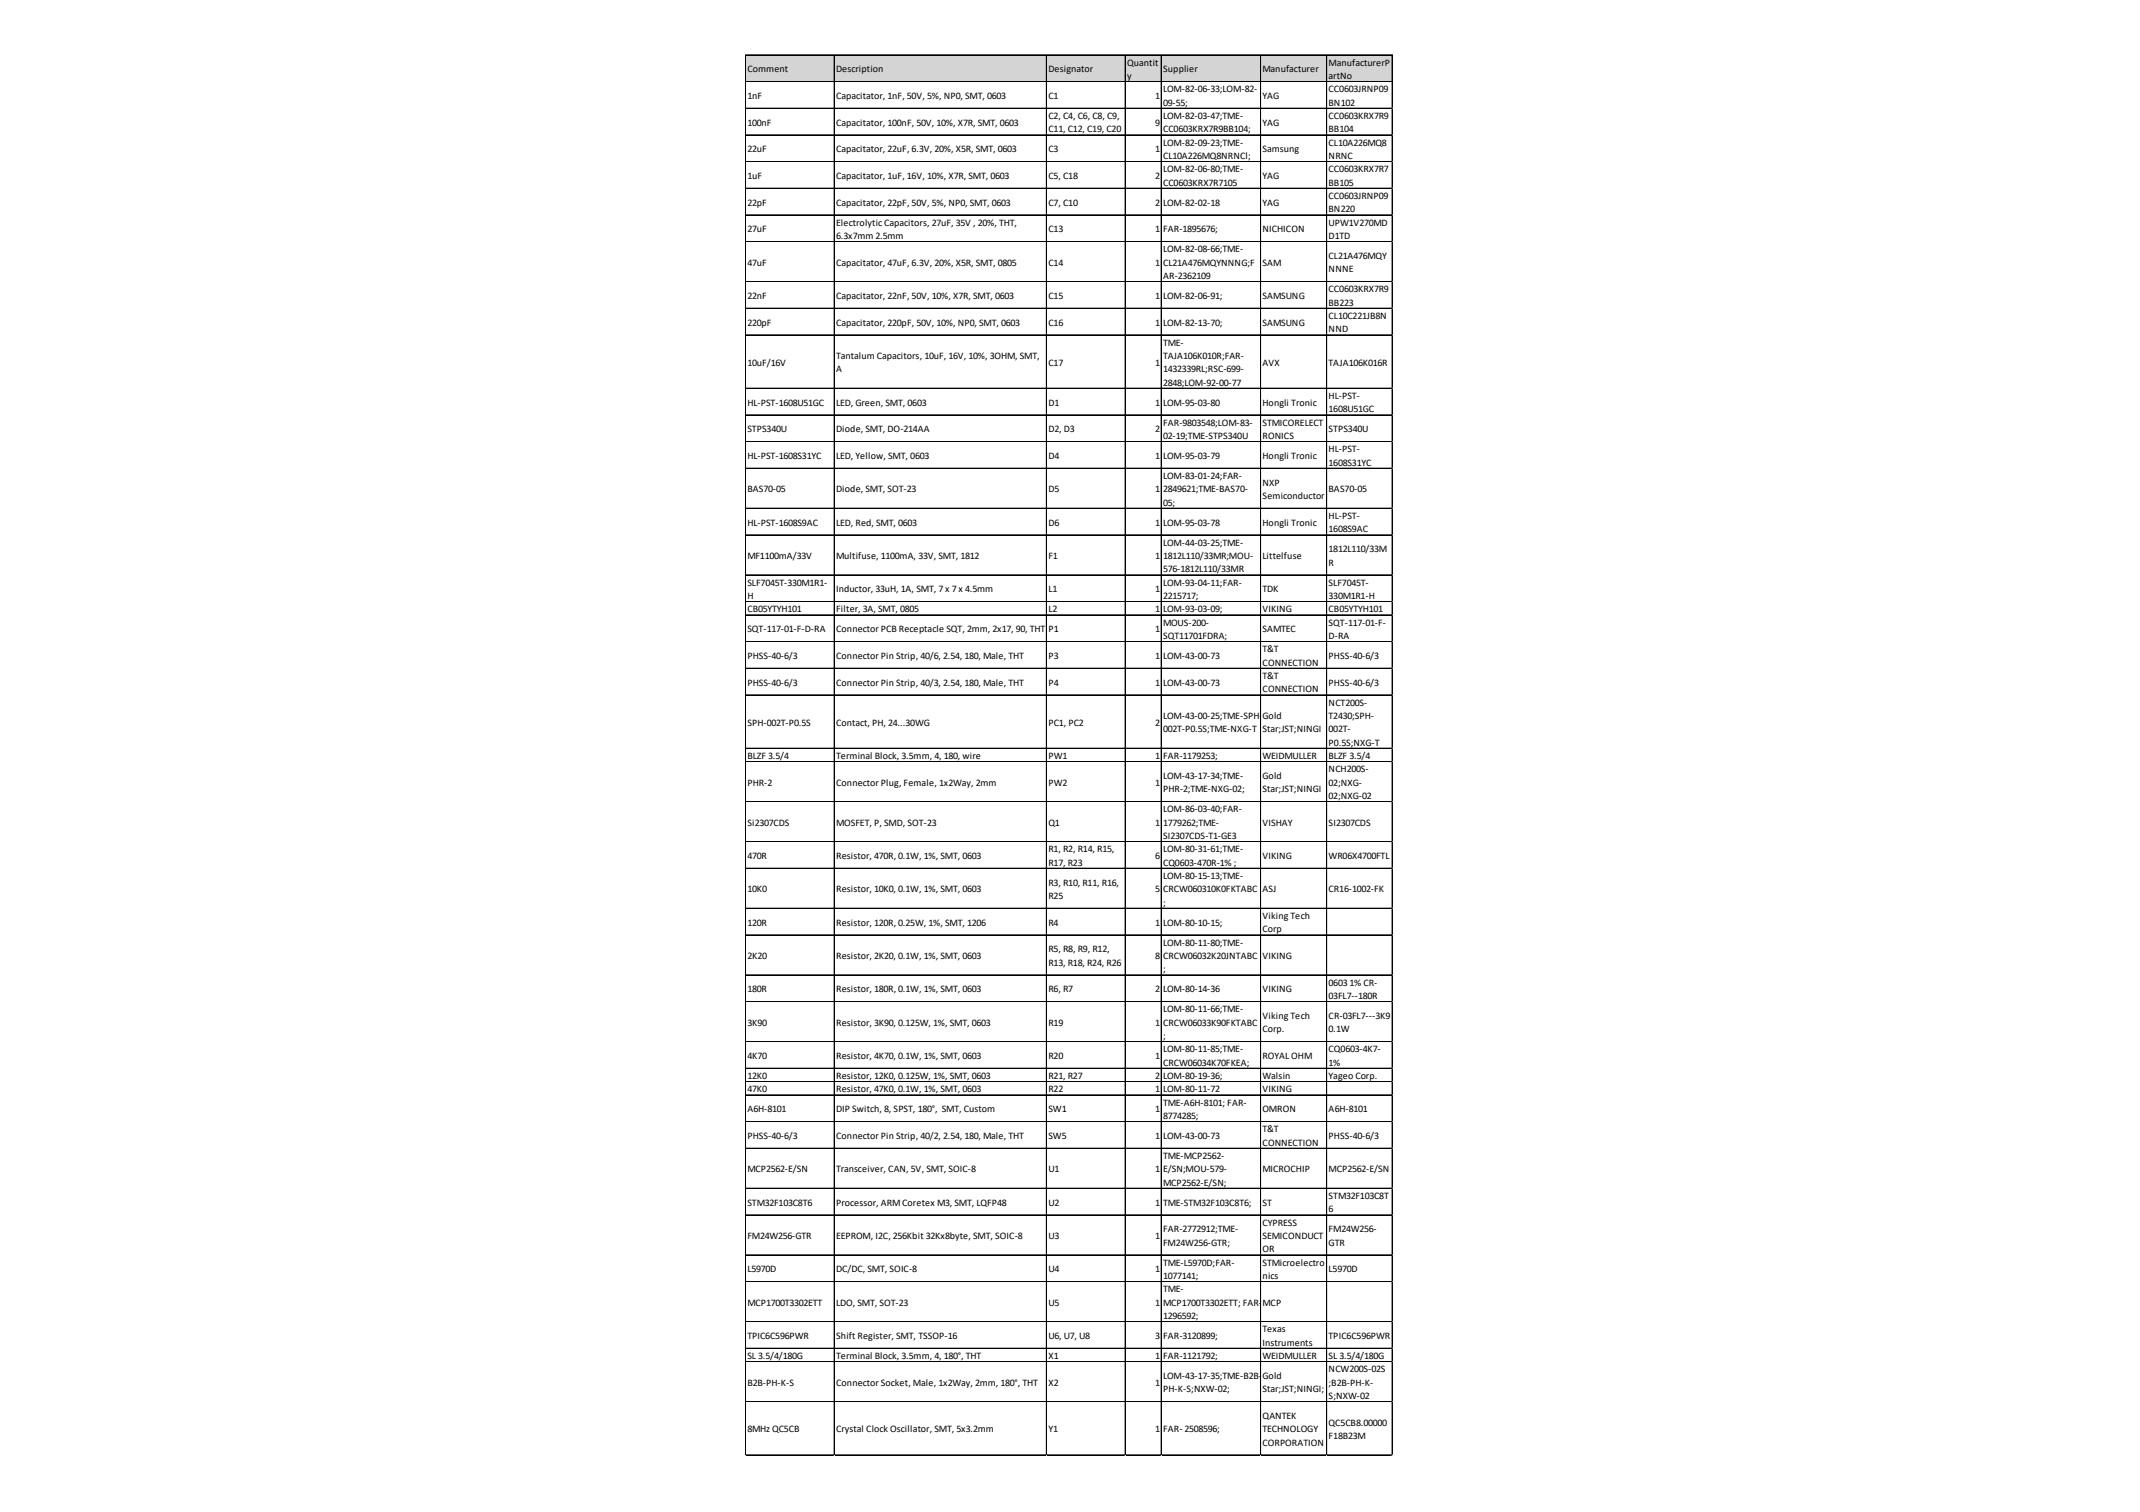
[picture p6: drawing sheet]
<svg xmlns="http://www.w3.org/2000/svg" width="297mm" height="210mm" viewBox="0 0 297 210" stroke-linecap="round" stroke-linejoin="round" font-family="sans-serif">
<defs><g id="words">
<g font-size="1.4">
<text x="103.7" y="10">Comment</text>
<text x="116.1" y="10">Description</text>
<text x="145.5" y="10">Designator</text>
<text x="156.4" y="9.1">Quantit</text>
<text x="156.4" y="11">y</text>
<text x="161.4" y="10">Supplier</text>
<text x="175.3" y="10">Manufacturer</text>
<text x="184.4" y="9.1">ManufacturerP</text>
<text x="184.4" y="11">artNo</text>
<text x="103.7" y="13.7">1nF</text>
<text x="103.7" y="17.4">100nF</text>
<text x="116.1" y="13.7">Capacitator, 1nF, 50V, 5%, NP0, SMT, 0603</text>
<text x="116.1" y="17.4">Capacitator, 100nF, 50V, 10%, X7R, SMT, 0603</text>
<text x="145.5" y="13.7">C1</text>
<text x="145.5" y="16.5">C2, C4, C6, C8, C9,</text>
<text x="160.3" y="13.7">1</text>
<text x="160.3" y="17.4">9</text>
<text x="161.4" y="12.8">LOM-82-06-33;LOM-82-</text>
<text x="161.4" y="14.7">09-55;</text>
<text x="161.4" y="16.5">LOM-82-03-47;TME-</text>
<text x="175.3" y="13.7">YAG</text>
<text x="175.3" y="17.4">YAG</text>
<text x="184.4" y="12.8">CC0603JRNP09</text>
<text x="184.4" y="14.7">BN102</text>
<text x="184.4" y="16.5">CC0603KRX7R9</text>
<text x="103.7" y="21.1">22uF</text>
<text x="116.1" y="21.1">Capacitator, 22uF, 6.3V, 20%, X5R, SMT, 0603</text>
<text x="145.5" y="18.4">C11, C12, C19, C20</text>
<text x="145.5" y="21.1">C3</text>
<text x="160.3" y="21.1">1</text>
<text x="161.4" y="18.4">CC0603KRX7R9BB104;</text>
<text x="161.4" y="20.2">LOM-82-09-23;TME-</text>
<text x="161.4" y="22.1">CL10A226MQ8NRNCl;</text>
<text x="161.4" y="23.9">LOM-82-06-80;TME-</text>
<text x="175.3" y="21.1">Samsung</text>
<text x="184.4" y="18.4">BB104</text>
<text x="184.4" y="20.2">CL10A226MQ8</text>
<text x="184.4" y="22.1">NRNC</text>
<text x="184.4" y="23.9">CC0603KRX7R7</text>
<text x="103.7" y="24.9">1uF</text>
<text x="103.7" y="28.6">22pF</text>
<text x="116.1" y="24.9">Capacitator, 1uF, 16V, 10%, X7R, SMT, 0603</text>
<text x="116.1" y="28.6">Capacitator, 22pF, 50V, 5%, NP0, SMT, 0603</text>
<text x="145.5" y="24.9">C5, C18</text>
<text x="145.5" y="28.6">C7, C10</text>
<text x="160.3" y="24.9">2</text>
<text x="160.3" y="28.6">2</text>
<text x="161.4" y="25.8">CC0603KRX7R7105</text>
<text x="161.4" y="28.6">LOM-82-02-18</text>
<text x="175.3" y="24.9">YAG</text>
<text x="175.3" y="28.6">YAG</text>
<text x="184.4" y="25.8">BB105</text>
<text x="184.4" y="27.6">CC0603JRNP09</text>
<text x="184.4" y="29.5">BN220</text>
<text x="103.7" y="32.3">27uF</text>
<text x="116.1" y="31.3">Electrolytic Capacitors, 27uF, 35V , 20%, THT,</text>
<text x="116.1" y="33.2">6.3x7mm 2.5mm</text>
<text x="145.5" y="32.3">C13</text>
<text x="160.3" y="32.3">1</text>
<text x="161.4" y="32.3">FAR-1895676;</text>
<text x="161.4" y="35">LOM-82-08-66;TME-</text>
<text x="175.3" y="32.3">NICHICON</text>
<text x="184.4" y="31.3">UPW1V270MD</text>
<text x="184.4" y="33.2">D1TD</text>
<text x="184.4" y="36">CL21A476MQY</text>
<text x="103.7" y="36.9">47uF</text>
<text x="103.7" y="41.5">22nF</text>
<text x="116.1" y="36.9">Capacitator, 47uF, 6.3V, 20%, X5R, SMT, 0805</text>
<text x="116.1" y="41.5">Capacitator, 22nF, 50V, 10%, X7R, SMT, 0603</text>
<text x="145.5" y="36.9">C14</text>
<text x="145.5" y="41.5">C15</text>
<text x="160.3" y="36.9">1</text>
<text x="160.3" y="41.5">1</text>
<text x="161.4" y="36.9">CL21A476MQYNNNG;F</text>
<text x="161.4" y="38.7">AR-2362109</text>
<text x="161.4" y="41.5">LOM-82-06-91;</text>
<text x="175.3" y="36.9">SAM</text>
<text x="175.3" y="41.5">SAMSUNG</text>
<text x="184.4" y="37.8">NNNE</text>
<text x="184.4" y="40.6">CC0603KRX7R9</text>
<text x="103.7" y="45.2">220pF</text>
<text x="116.1" y="45.2">Capacitator, 220pF, 50V, 10%, NP0, SMT, 0603</text>
<text x="145.5" y="45.2">C16</text>
<text x="160.3" y="45.2">1</text>
<text x="161.4" y="45.2">LOM-82-13-70;</text>
<text x="161.4" y="48">TME-</text>
<text x="175.3" y="45.2">SAMSUNG</text>
<text x="184.4" y="42.4">BB223</text>
<text x="184.4" y="44.3">CL10C221JB8N</text>
<text x="184.4" y="46.1">NND</text>
<text x="103.7" y="50.8">10uF/16V</text>
<text x="116.1" y="49.8">Tantalum Capacitors, 10uF, 16V, 10%, 3OHM, SMT,</text>
<text x="116.1" y="51.7">A</text>
<text x="145.5" y="50.8">C17</text>
<text x="160.3" y="50.8">1</text>
<text x="161.4" y="49.8">TAJA106K010R;FAR-</text>
<text x="161.4" y="51.7">1432339RL;RSC-699-</text>
<text x="161.4" y="53.5">2848;LOM-92-00-77</text>
<text x="175.3" y="50.8">AVX</text>
<text x="184.4" y="50.8">TAJA106K016R</text>
<text x="103.7" y="56.3">HL-PST-1608U51GC</text>
<text x="116.1" y="56.3">LED, Green, SMT, 0603</text>
<text x="145.5" y="56.3">D1</text>
<text x="160.3" y="56.3">1</text>
<text x="161.4" y="56.3">LOM-95-03-80</text>
<text x="161.4" y="59.1">FAR-9803548;LOM-83-</text>
<text x="175.3" y="56.3">Hongli Tronic</text>
<text x="175.3" y="59.1">STMICORELECT</text>
<text x="184.4" y="55.4">HL-PST-</text>
<text x="184.4" y="57.2">1608U51GC</text>
<text x="103.7" y="60">STPS340U</text>
<text x="103.7" y="63.7">HL-PST-1608S31YC</text>
<text x="116.1" y="60">Diode, SMT, DO-214AA</text>
<text x="116.1" y="63.7">LED, Yellow, SMT, 0603</text>
<text x="145.5" y="60">D2, D3</text>
<text x="145.5" y="63.7">D4</text>
<text x="160.3" y="60">2</text>
<text x="160.3" y="63.7">1</text>
<text x="161.4" y="60.9">02-19;TME-STPS340U</text>
<text x="161.4" y="63.7">LOM-95-03-79</text>
<text x="175.3" y="60.9">RONICS</text>
<text x="175.3" y="63.7">Hongli Tronic</text>
<text x="184.4" y="60">STPS340U</text>
<text x="184.4" y="62.8">HL-PST-</text>
<text x="184.4" y="64.6">1608S31YC</text>
<text x="103.7" y="68.4">BAS70-05</text>
<text x="116.1" y="68.4">Diode, SMT, SOT-23</text>
<text x="145.5" y="68.4">D5</text>
<text x="160.3" y="68.4">1</text>
<text x="161.4" y="66.5">LOM-83-01-24;FAR-</text>
<text x="161.4" y="68.4">2849621;TME-BAS70-</text>
<text x="161.4" y="70.2">05;</text>
<text x="175.3" y="67.4">NXP</text>
<text x="175.3" y="69.3">Semiconductor</text>
<text x="184.4" y="68.4">BAS70-05</text>
<text x="103.7" y="73">HL-PST-1608S9AC</text>
<text x="103.7" y="77.6">MF1100mA/33V</text>
<text x="116.1" y="73">LED, Red, SMT, 0603</text>
<text x="116.1" y="77.6">Multifuse, 1100mA, 33V, SMT, 1812</text>
<text x="145.5" y="73">D6</text>
<text x="145.5" y="77.6">F1</text>
<text x="160.3" y="73">1</text>
<text x="160.3" y="77.6">1</text>
<text x="161.4" y="73">LOM-95-03-78</text>
<text x="161.4" y="75.8">LOM-44-03-25;TME-</text>
<text x="161.4" y="77.6">1812L110/33MR;MOU-</text>
<text x="175.3" y="73">Hongli Tronic</text>
<text x="175.3" y="77.6">Littelfuse</text>
<text x="184.4" y="72.1">HL-PST-</text>
<text x="184.4" y="73.9">1608S9AC</text>
<text x="184.4" y="76.7">1812L110/33M</text>
<text x="103.7" y="81.3">SLF7045T-330M1R1-</text>
<text x="103.7" y="83.2">H</text>
<text x="116.1" y="82.2">Inductor, 33uH, 1A, SMT, 7x 7x 4.5mm</text>
<text x="145.5" y="82.2">L1</text>
<text x="160.3" y="82.2">1</text>
<text x="161.4" y="79.5">576-1812L110/33MR</text>
<text x="161.4" y="81.3">LOM-93-04-11;FAR-</text>
<text x="161.4" y="83.2">2215717;</text>
<text x="175.3" y="82.2">TDK</text>
<text x="184.4" y="78.5">R</text>
<text x="184.4" y="81.3">SLF7045T-</text>
<text x="184.4" y="83.2">330M1R1-H</text>
<text x="103.7" y="85">CB05YTYH101</text>
<text x="103.7" y="87.8">SQT-117-01-F-D-RA</text>
<text x="116.1" y="85">Filter, 3A, SMT, 0805</text>
<text x="116.1" y="87.8">Connector PCB Receptacle SQT, 2mm, 2x17, 90, THT</text>
<text x="145.5" y="85">L2</text>
<text x="145.5" y="87.8">P1</text>
<text x="160.3" y="85">1</text>
<text x="160.3" y="87.8">1</text>
<text x="161.4" y="85">LOM-93-03-09;</text>
<text x="161.4" y="86.9">MOUS-200-</text>
<text x="161.4" y="88.7">SQT11701FDRA;</text>
<text x="175.3" y="85">VIKING</text>
<text x="175.3" y="87.8">SAMTEC</text>
<text x="184.4" y="85">CB05YTYH101</text>
<text x="184.4" y="86.9">SQT-117-01-F-</text>
<text x="184.4" y="88.7">D-RA</text>
<text x="103.7" y="91.5">PHSS-40-6/3</text>
<text x="103.7" y="95.2">PHSS-40-6/3</text>
<text x="116.1" y="91.5">Connector Pin Strip, 40/6, 2.54, 180, Male, THT</text>
<text x="116.1" y="95.2">Connector Pin Strip, 40/3, 2.54, 180, Male, THT</text>
<text x="145.5" y="91.5">P3</text>
<text x="145.5" y="95.2">P4</text>
<text x="160.3" y="91.5">1</text>
<text x="160.3" y="95.2">1</text>
<text x="161.4" y="91.5">LOM-43-00-73</text>
<text x="161.4" y="95.2">LOM-43-00-73</text>
<text x="175.3" y="90.6">T&amp;T</text>
<text x="175.3" y="92.4">CONNECTION</text>
<text x="175.3" y="94.3">T&amp;T</text>
<text x="184.4" y="91.5">PHSS-40-6/3</text>
<text x="184.4" y="95.2">PHSS-40-6/3</text>
<text x="103.7" y="100.7">SPH-002T-P0.5S</text>
<text x="116.1" y="100.7">Contact, PH, 24...30WG</text>
<text x="145.5" y="100.7">PC1, PC2</text>
<text x="160.3" y="100.7">2</text>
<text x="161.4" y="99.8">LOM-43-00-25;TME-SPH-</text>
<text x="161.4" y="101.7">002T-P0.5S;TME-NXG-T</text>
<text x="175.3" y="96.1">CONNECTION</text>
<text x="175.3" y="99.8">Gold</text>
<text x="175.3" y="101.7">Star;JST;NINGI</text>
<text x="184.4" y="98">NCT200S-</text>
<text x="184.4" y="99.8">T2430;SPH-</text>
<text x="184.4" y="101.7">002T-</text>
<text x="103.7" y="105.4">BLZF 3.5/4</text>
<text x="116.1" y="105.4">Terminal Block, 3.5mm, 4, 180, wire</text>
<text x="145.5" y="105.4">PW1</text>
<text x="160.3" y="105.4">1</text>
<text x="161.4" y="105.4">FAR-1179253;</text>
<text x="175.3" y="105.4">WEIDMULLER</text>
<text x="184.4" y="103.5">P0.5S;NXG-T</text>
<text x="184.4" y="105.4">BLZF 3.5/4</text>
<text x="184.4" y="107.2">NCH200S-</text>
<text x="103.7" y="109.1">PHR-2</text>
<text x="116.1" y="109.1">Connector Plug, Female, 1x2Way, 2mm</text>
<text x="145.5" y="109.1">PW2</text>
<text x="160.3" y="109.1">1</text>
<text x="161.4" y="108.1">LOM-43-17-34;TME-</text>
<text x="161.4" y="110">PHR-2;TME-NXG-02;</text>
<text x="161.4" y="112.8">LOM-86-03-40;FAR-</text>
<text x="175.3" y="108.1">Gold</text>
<text x="175.3" y="110">Star;JST;NINGI</text>
<text x="184.4" y="109.1">02;NXG-</text>
<text x="184.4" y="110.9">02;NXG-02</text>
<text x="103.7" y="114.6">Si2307CDS</text>
<text x="103.7" y="119.3">470R</text>
<text x="116.1" y="114.6">MOSFET, P, SMD, SOT-23</text>
<text x="116.1" y="119.3">Resistor, 470R, 0.1W, 1%, SMT, 0603</text>
<text x="145.5" y="114.6">Q1</text>
<text x="145.5" y="118.3">R1, R2, R14, R15,</text>
<text x="160.3" y="114.6">1</text>
<text x="160.3" y="119.3">6</text>
<text x="161.4" y="114.6">1779262;TME-</text>
<text x="161.4" y="116.5">SI2307CDS-T1-GE3</text>
<text x="161.4" y="118.3">LOM-80-31-61;TME-</text>
<text x="175.3" y="114.6">VISHAY</text>
<text x="175.3" y="119.3">VIKING</text>
<text x="184.4" y="114.6">SI2307CDS</text>
<text x="184.4" y="119.3">WR06X4700FTL</text>
<text x="103.7" y="123.9">10K0</text>
<text x="116.1" y="123.9">Resistor, 10K0, 0.1W, 1%, SMT, 0603</text>
<text x="145.5" y="120.2">R17, R23</text>
<text x="145.5" y="123">R3, R10, R11, R16,</text>
<text x="145.5" y="124.8">R25</text>
<text x="160.3" y="123.9">5</text>
<text x="161.4" y="120.2">CQ0603-470R-1% ;</text>
<text x="161.4" y="122">LOM-80-15-13;TME-</text>
<text x="161.4" y="123.9">CRCW060310K0FKTABC</text>
<text x="161.4" y="125.7">;</text>
<text x="175.3" y="123.9">ASJ</text>
<text x="184.4" y="123.9">CR16-1002-FK</text>
<text x="103.7" y="128.5">120R</text>
<text x="116.1" y="128.5">Resistor, 120R, 0.25W, 1%, SMT, 1206</text>
<text x="145.5" y="128.5">R4</text>
<text x="160.3" y="128.5">1</text>
<text x="161.4" y="128.5">LOM-80-10-15;</text>
<text x="161.4" y="131.3">LOM-80-11-80;TME-</text>
<text x="175.3" y="127.6">Viking Tech</text>
<text x="175.3" y="129.4">Corp</text>
<text x="103.7" y="133.1">2K20</text>
<text x="103.7" y="137.8">180R</text>
<text x="116.1" y="133.1">Resistor, 2K20, 0.1W, 1%, SMT, 0603</text>
<text x="116.1" y="137.8">Resistor, 180R, 0.1W, 1%, SMT, 0603</text>
<text x="145.5" y="132.2">R5, R8, R9, R12,</text>
<text x="145.5" y="134.1">R13, R18, R24, R26</text>
<text x="145.5" y="137.8">R6, R7</text>
<text x="160.3" y="133.1">8</text>
<text x="160.3" y="137.8">2</text>
<text x="161.4" y="133.1">CRCW06032K20JNTABC</text>
<text x="161.4" y="135">;</text>
<text x="161.4" y="137.8">LOM-80-14-36</text>
<text x="175.3" y="133.1">VIKING</text>
<text x="175.3" y="137.8">VIKING</text>
<text x="184.4" y="136.8">06031% CR-</text>
<text x="103.7" y="142.4">3K90</text>
<text x="116.1" y="142.4">Resistor, 3K90, 0.125W, 1%, SMT, 0603</text>
<text x="145.5" y="142.4">R19</text>
<text x="160.3" y="142.4">1</text>
<text x="161.4" y="140.5">LOM-80-11-66;TME-</text>
<text x="161.4" y="142.4">CRCW06033K90FKTABC</text>
<text x="175.3" y="141.5">Viking Tech</text>
<text x="175.3" y="143.3">Corp.</text>
<text x="184.4" y="138.7">03FL7--180R</text>
<text x="184.4" y="141.5">CR-03FL7---3K9</text>
<text x="184.4" y="143.3">0.1W</text>
<text x="103.7" y="147">4K70</text>
<text x="103.7" y="149.8">12K0</text>
<text x="116.1" y="147">Resistor, 4K70, 0.1W, 1%, SMT, 0603</text>
<text x="116.1" y="149.8">Resistor, 12K0, 0.125W, 1%, SMT, 0603</text>
<text x="145.5" y="147">R20</text>
<text x="145.5" y="149.8">R21, R27</text>
<text x="160.3" y="147">1</text>
<text x="160.3" y="149.8">2</text>
<text x="161.4" y="144.2">;</text>
<text x="161.4" y="146.1">LOM-80-11-85;TME-</text>
<text x="161.4" y="147.9">CRCW06034K70FKEA;</text>
<text x="161.4" y="149.8">LOM-80-19-36;</text>
<text x="175.3" y="147">ROYAL OHM</text>
<text x="175.3" y="149.8">Walsin</text>
<text x="184.4" y="146.1">CQ0603-4K7-</text>
<text x="184.4" y="147.9">1%</text>
<text x="184.4" y="149.8">Yageo Corp.</text>
<text x="103.7" y="151.6">47K0</text>
<text x="103.7" y="154.4">A6H-8101</text>
<text x="116.1" y="151.6">Resistor, 47K0, 0.1W, 1%, SMT, 0603</text>
<text x="116.1" y="154.4">DIP Switch, 8, SPST, 180°, SMT, Custom</text>
<text x="145.5" y="151.6">R22</text>
<text x="145.5" y="154.4">SW1</text>
<text x="160.3" y="151.6">1</text>
<text x="160.3" y="154.4">1</text>
<text x="161.4" y="151.6">LOM-80-11-72</text>
<text x="161.4" y="153.5">TME-A6H-8101; FAR-</text>
<text x="161.4" y="155.3">8774285;</text>
<text x="175.3" y="151.6">VIKING</text>
<text x="175.3" y="154.4">OMRON</text>
<text x="184.4" y="154.4">A6H-8101</text>
<text x="103.7" y="158.1">PHSS-40-6/3</text>
<text x="116.1" y="158.1">Connector Pin Strip, 40/2, 2.54, 180, Male, THT</text>
<text x="145.5" y="158.1">SW5</text>
<text x="160.3" y="158.1">1</text>
<text x="161.4" y="158.1">LOM-43-00-73</text>
<text x="161.4" y="160.9">TME-MCP2562-</text>
<text x="175.3" y="157.2">T&amp;T</text>
<text x="175.3" y="159.1">CONNECTION</text>
<text x="184.4" y="158.1">PHSS-40-6/3</text>
<text x="103.7" y="162.8">MCP2562-E/SN</text>
<text x="103.7" y="167.4">STM32F103C8T6</text>
<text x="116.1" y="162.8">Transceiver, CAN, 5V, SMT, SOIC-8</text>
<text x="116.1" y="167.4">Processor, ARMCoretex M3, SMT, LQFP48</text>
<text x="145.5" y="162.8">U1</text>
<text x="145.5" y="167.4">U2</text>
<text x="160.3" y="162.8">1</text>
<text x="160.3" y="167.4">1</text>
<text x="161.4" y="162.8">E/SN;MOU-579-</text>
<text x="161.4" y="164.6">MCP2562-E/SN;</text>
<text x="161.4" y="167.4">TME-STM32F103C8T6;</text>
<text x="175.3" y="162.8">MICROCHIP</text>
<text x="175.3" y="167.4">ST</text>
<text x="184.4" y="162.8">MCP2562-E/SN</text>
<text x="184.4" y="166.5">STM32F103C8T</text>
<text x="103.7" y="172">FM24W256-GTR</text>
<text x="116.1" y="172">EEPROM, I2C, 256Kbit 32Kx8byte, SMT, SOIC-8</text>
<text x="145.5" y="172">U3</text>
<text x="160.3" y="172">1</text>
<text x="161.4" y="171.1">FAR-2772912;TME-</text>
<text x="161.4" y="172.9">FM24W256-GTR;</text>
<text x="175.3" y="170.2">CYPRESS</text>
<text x="175.3" y="172">SEMICONDUCT</text>
<text x="175.3" y="173.9">OR</text>
<text x="184.4" y="168.3">6</text>
<text x="184.4" y="171.1">FM24W256-</text>
<text x="184.4" y="172.9">GTR</text>
<text x="103.7" y="176.6">L5970D</text>
<text x="116.1" y="176.6">DC/DC, SMT, SOIC-8</text>
<text x="145.5" y="176.6">U4</text>
<text x="160.3" y="176.6">1</text>
<text x="161.4" y="175.7">TME-L5970D;FAR-</text>
<text x="161.4" y="177.6">1077141;</text>
<text x="161.4" y="179.4">TME-</text>
<text x="175.3" y="175.7">STMicroelectro</text>
<text x="175.3" y="177.6">nics</text>
<text x="184.4" y="176.6">L5970D</text>
<text x="103.7" y="181.3">MCP1700T3302ETT</text>
<text x="103.7" y="185.9">TPIC6C596PWR</text>
<text x="116.1" y="181.3">LDO, SMT, SOT-23</text>
<text x="116.1" y="185.9">Shift Register, SMT, TSSOP-16</text>
<text x="145.5" y="181.3">U5</text>
<text x="145.5" y="185.9">U6, U7, U8</text>
<text x="160.3" y="181.3">1</text>
<text x="160.3" y="185.9">3</text>
<text x="161.4" y="181.3">MCP1700T3302ETT; FAR-</text>
<text x="161.4" y="183.1">1296592;</text>
<text x="161.4" y="185.9">FAR-3120899;</text>
<text x="175.3" y="181.3">MCP</text>
<text x="175.3" y="185">Texas</text>
<text x="184.4" y="185.9">TPIC6C596PWR</text>
<text x="103.7" y="188.7">SL 3.5/4/180G</text>
<text x="116.1" y="188.7">Terminal Block, 3.5mm, 4, 180°, THT</text>
<text x="145.5" y="188.7">X1</text>
<text x="160.3" y="188.7">1</text>
<text x="161.4" y="188.7">FAR-1121792;</text>
<text x="161.4" y="191.4">LOM-43-17-35;TME-B2B-</text>
<text x="175.3" y="186.8">Instruments</text>
<text x="175.3" y="188.7">WEIDMULLER</text>
<text x="175.3" y="191.4">Gold</text>
<text x="184.4" y="188.7">SL 3.5/4/180G</text>
<text x="184.4" y="190.5">NCW200S-02S</text>
<text x="103.7" y="192.4">B2B-PH-K-S</text>
<text x="116.1" y="192.4">Connector Socket, Male, 1x2Way, 2mm, 180°, THT</text>
<text x="145.5" y="192.4">X2</text>
<text x="160.3" y="192.4">1</text>
<text x="161.4" y="193.3">PH-K-S;NXW-02;</text>
<text x="175.3" y="193.3">Star;JST;NINGI;</text>
<text x="175.3" y="197">QANTEK</text>
<text x="184.4" y="192.4">;B2B-PH-K-</text>
<text x="184.4" y="194.2">S;NXW-02</text>
<text x="184.4" y="197.9">QC5CB8.00000</text>
<text x="103.7" y="198.8">8MHz QC5CB</text>
<text x="116.1" y="198.8">Crystal Clock Oscillator, SMT, 5x3.2mm</text>
<text x="145.5" y="198.8">Y1</text>
<text x="160.3" y="198.8">1</text>
<text x="161.4" y="198.8">FAR- 2508596;</text>
<text x="175.3" y="198.8">TECHNOLOGY</text>
<text x="175.3" y="200.7">CORPORATION</text>
<text x="184.4" y="199.8">F18B23M</text>
</g>
</g></defs>
<path d="M103.5 7.7h89.9v3.7h-89.9z" fill="#d4d4d4"/>
<g fill="none" stroke="#000" stroke-width=".14">
<path d="M103.5 7.6v194.5M103.6 7.6h89.7M103.6 7.7h89.7M103.6 11.3h89.7M103.6 11.4h89.7M103.6 15h89.7M103.6 15.1h89.7M103.6 18.7h89.7M103.6 18.8h89.7M115.8 7.7v194.4M145.2 7.7v194.4M145.3 7.7v194.4"/>
<path d="M156.2 7.7v194.4M161.2 7.7v194.4M175 7.7v194.4M184.1 7.7v194.4M184.2 7.7v194.4M193.2 7.7v194.4M193.3 7.7v194.4M103.6 22.4h89.7M103.6 22.5h89.7M103.6 26.1h89.7M103.6 26.2h89.7M103.6 29.8h89.7"/>
<path d="M103.6 29.9h89.7M103.6 33.5h89.7M103.6 33.6h89.7M103.6 39.1h89.7M103.6 42.8h89.7M103.6 46.5h89.7M103.6 53.9h89.7M103.6 57.6h89.7M103.6 61.3h89.7M103.6 65h89.7M103.6 70.5h89.7M103.6 70.6h89.7"/>
<path d="M103.6 74.2h89.7M103.6 74.3h89.7M103.6 79.8h89.7M103.6 83.5h89.7M103.6 85.4h89.7M103.6 89.1h89.7M103.6 92.8h89.7M103.6 96.5h89.7M103.6 103.9h89.7M103.6 105.7h89.7M103.6 105.8h89.7M103.6 111.3h89.7"/>
<path d="M103.6 116.8h89.7M103.6 116.9h89.7M103.6 120.5h89.7M103.6 120.6h89.7M103.6 126.1h89.7M103.6 129.8h89.7M103.6 135.3h89.7M103.6 135.4h89.7M103.6 139h89.7M103.6 139.1h89.7M103.6 144.6h89.7M103.6 148.3h89.7"/>
<path d="M103.6 150.1h89.7M103.6 150.2h89.7M103.6 152h89.7M103.6 155.7h89.7M103.6 159.4h89.7M103.6 164.9h89.7M103.6 165h89.7M103.6 168.7h89.7M103.6 174.2h89.7M103.6 174.3h89.7M103.6 177.9h89.7M103.6 178h89.7"/>
<path d="M103.6 183.5h89.7M103.6 187.2h89.7M103.6 189h89.7M103.6 189.1h89.7M103.6 194.6h89.7M103.6 202h89.7"/>
</g>
<path d="M103.5 202.1h.1" fill="none" stroke="#dbddde" stroke-width=".14"/>
<path d="M103.5 202.1h.1z" fill="#dbddde"/>
<path d="M115.8 202.1h.1" fill="none" stroke="#dbddde" stroke-width=".14"/>
<path d="M115.8 202.1h.1z" fill="#dbddde"/>
<path d="M145.2 202.1h.1" fill="none" stroke="#dbddde" stroke-width=".14"/>
<path d="M145.2 202.1h.1z" fill="#dbddde"/>
<path d="M156.2 202.1h.1" fill="none" stroke="#dbddde" stroke-width=".14"/>
<path d="M156.2 202.1h.1z" fill="#dbddde"/>
<path d="M161.2 202.1h.1" fill="none" stroke="#dbddde" stroke-width=".14"/>
<path d="M161.2 202.1h.1z" fill="#dbddde"/>
<path d="M175 202.1h.1" fill="none" stroke="#dbddde" stroke-width=".14"/>
<path d="M175 202.1h.1z" fill="#dbddde"/>
<path d="M184.1 202.1h.1" fill="none" stroke="#dbddde" stroke-width=".14"/>
<path d="M184.1 202.1h.1z" fill="#dbddde"/>
<path d="M193.2 202.1h.1" fill="none" stroke="#dbddde" stroke-width=".14"/>
<path d="M193.2 202.1h.1z" fill="#dbddde"/>
<path d="M193.3 15h.1" fill="none" stroke="#dbddde" stroke-width=".14"/>
<path d="M193.3 15l.1 .1z" fill="#dbddde"/>
<path d="M193.3 18.7h.1" fill="none" stroke="#dbddde" stroke-width=".14"/>
<path d="M193.3 18.7l.1 .1z" fill="#dbddde"/>
<path d="M193.3 22.4h.1" fill="none" stroke="#dbddde" stroke-width=".14"/>
<path d="M193.3 22.4l.1 .1z" fill="#dbddde"/>
<path d="M193.3 26.1h.1" fill="none" stroke="#dbddde" stroke-width=".14"/>
<path d="M193.3 26.1l.1 .1z" fill="#dbddde"/>
<path d="M193.3 29.8h.1" fill="none" stroke="#dbddde" stroke-width=".14"/>
<path d="M193.3 29.8l.1 .1z" fill="#dbddde"/>
<path d="M193.3 33.5h.1" fill="none" stroke="#dbddde" stroke-width=".14"/>
<path d="M193.3 33.5l.1 .1z" fill="#dbddde"/>
<path d="M193.3 39.1h.1" fill="none" stroke="#dbddde" stroke-width=".14"/>
<path d="M193.3 39.1l.1 .1z" fill="#dbddde"/>
<path d="M193.3 42.8h.1" fill="none" stroke="#dbddde" stroke-width=".14"/>
<path d="M193.3 42.8l.1 .1z" fill="#dbddde"/>
<path d="M193.3 46.5h.1" fill="none" stroke="#dbddde" stroke-width=".14"/>
<path d="M193.3 46.5l.1 .1z" fill="#dbddde"/>
<path d="M193.3 53.9h.1" fill="none" stroke="#dbddde" stroke-width=".14"/>
<path d="M193.3 53.9l.1 .1z" fill="#dbddde"/>
<path d="M193.3 57.6h.1" fill="none" stroke="#dbddde" stroke-width=".14"/>
<path d="M193.3 57.6l.1 .1z" fill="#dbddde"/>
<path d="M193.3 61.3h.1" fill="none" stroke="#dbddde" stroke-width=".14"/>
<path d="M193.3 61.3l.1 .1z" fill="#dbddde"/>
<path d="M193.3 65h.1" fill="none" stroke="#dbddde" stroke-width=".14"/>
<path d="M193.3 65l.1 .1z" fill="#dbddde"/>
<path d="M193.3 70.5h.1" fill="none" stroke="#dbddde" stroke-width=".14"/>
<path d="M193.3 70.5l.1 .1z" fill="#dbddde"/>
<path d="M193.3 74.2h.1" fill="none" stroke="#dbddde" stroke-width=".14"/>
<path d="M193.3 74.2l.1 .1z" fill="#dbddde"/>
<path d="M193.3 79.8h.1" fill="none" stroke="#dbddde" stroke-width=".14"/>
<path d="M193.3 79.8l.1 .1z" fill="#dbddde"/>
<path d="M193.3 83.5h.1" fill="none" stroke="#dbddde" stroke-width=".14"/>
<path d="M193.3 83.5l.1 .1z" fill="#dbddde"/>
<path d="M193.3 85.4h.1" fill="none" stroke="#dbddde" stroke-width=".14"/>
<path d="M193.3 85.4h.1z" fill="#dbddde"/>
<path d="M193.3 89.1h.1" fill="none" stroke="#dbddde" stroke-width=".14"/>
<path d="M193.3 89.1h.1z" fill="#dbddde"/>
<path d="M193.3 92.8h.1" fill="none" stroke="#dbddde" stroke-width=".14"/>
<path d="M193.3 92.8l.1 .1z" fill="#dbddde"/>
<path d="M193.3 96.5h.1" fill="none" stroke="#dbddde" stroke-width=".14"/>
<path d="M193.3 96.5l.1 .1z" fill="#dbddde"/>
<path d="M193.3 103.9h.1" fill="none" stroke="#dbddde" stroke-width=".14"/>
<path d="M193.3 103.9l.1 .1z" fill="#dbddde"/>
<path d="M193.3 105.7h.1" fill="none" stroke="#dbddde" stroke-width=".14"/>
<path d="M193.3 105.7l.1 .1z" fill="#dbddde"/>
<path d="M193.3 111.3h.1" fill="none" stroke="#dbddde" stroke-width=".14"/>
<path d="M193.3 111.3l.1 .1z" fill="#dbddde"/>
<path d="M193.3 116.8h.1" fill="none" stroke="#dbddde" stroke-width=".14"/>
<path d="M193.3 116.8l.1 .1z" fill="#dbddde"/>
<path d="M193.3 120.5h.1" fill="none" stroke="#dbddde" stroke-width=".14"/>
<path d="M193.3 120.5l.1 .1z" fill="#dbddde"/>
<path d="M193.3 126.1h.1" fill="none" stroke="#dbddde" stroke-width=".14"/>
<path d="M193.3 126.1l.1 .1z" fill="#dbddde"/>
<path d="M193.3 129.8h.1" fill="none" stroke="#dbddde" stroke-width=".14"/>
<path d="M193.3 129.8l.1 .1z" fill="#dbddde"/>
<path d="M193.3 135.3h.1" fill="none" stroke="#dbddde" stroke-width=".14"/>
<path d="M193.3 135.3l.1 .1z" fill="#dbddde"/>
<path d="M193.3 139h.1" fill="none" stroke="#dbddde" stroke-width=".14"/>
<path d="M193.3 139l.1 .1z" fill="#dbddde"/>
<path d="M193.3 144.6h.1" fill="none" stroke="#dbddde" stroke-width=".14"/>
<path d="M193.3 144.6l.1 .1z" fill="#dbddde"/>
<path d="M193.3 148.3h.1" fill="none" stroke="#dbddde" stroke-width=".14"/>
<path d="M193.3 148.3l.1 .1z" fill="#dbddde"/>
<path d="M193.3 150.1h.1" fill="none" stroke="#dbddde" stroke-width=".14"/>
<path d="M193.3 150.1l.1 .1z" fill="#dbddde"/>
<path d="M193.3 152h.1" fill="none" stroke="#dbddde" stroke-width=".14"/>
<path d="M193.3 152l.1 .1z" fill="#dbddde"/>
<path d="M193.3 155.7h.1" fill="none" stroke="#dbddde" stroke-width=".14"/>
<path d="M193.3 155.7l.1 .1z" fill="#dbddde"/>
<path d="M193.3 159.4h.1" fill="none" stroke="#dbddde" stroke-width=".14"/>
<path d="M193.3 159.4l.1 .1z" fill="#dbddde"/>
<path d="M193.3 164.9h.1" fill="none" stroke="#dbddde" stroke-width=".14"/>
<path d="M193.3 164.9l.1 .1z" fill="#dbddde"/>
<path d="M193.3 168.7h.1" fill="none" stroke="#dbddde" stroke-width=".14"/>
<path d="M193.3 168.7h.1z" fill="#dbddde"/>
<path d="M193.3 174.2h.1" fill="none" stroke="#dbddde" stroke-width=".14"/>
<path d="M193.3 174.2l.1 .1z" fill="#dbddde"/>
<path d="M193.3 177.9h.1" fill="none" stroke="#dbddde" stroke-width=".14"/>
<path d="M193.3 177.9l.1 .1z" fill="#dbddde"/>
<path d="M193.3 183.5h.1" fill="none" stroke="#dbddde" stroke-width=".14"/>
<path d="M193.3 183.5l.1 .1z" fill="#dbddde"/>
<path d="M193.3 187.2h.1" fill="none" stroke="#dbddde" stroke-width=".14"/>
<path d="M193.3 187.2l.1 .1z" fill="#dbddde"/>
<path d="M193.3 189h.1" fill="none" stroke="#dbddde" stroke-width=".14"/>
<path d="M193.3 189l.1 .1z" fill="#dbddde"/>
<path d="M193.3 194.6h.1" fill="none" stroke="#dbddde" stroke-width=".14"/>
<path d="M193.3 194.6l.1 .1z" fill="#dbddde"/>
<path d="M193.3 202h.1" fill="none" stroke="#dbddde" stroke-width=".14"/>
<path d="M193.3 202l.1 .1z" fill="#dbddde"/>
<use href="#words"/>
</svg>
